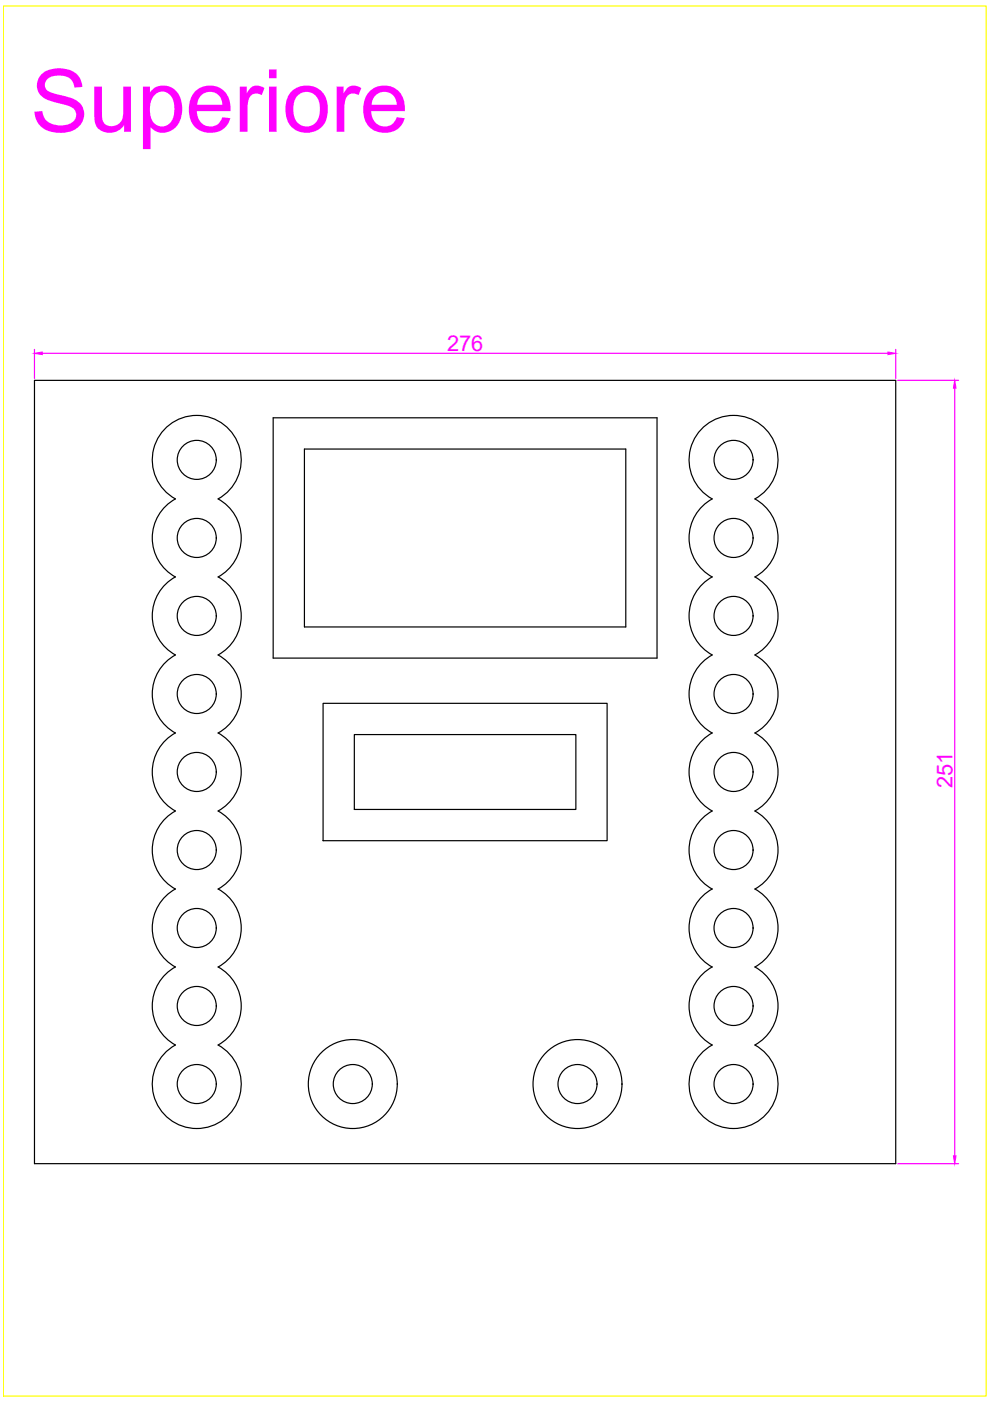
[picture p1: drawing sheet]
<svg xmlns="http://www.w3.org/2000/svg" width="210mm" height="297mm" viewBox="0 0 210 297" stroke-linecap="round" stroke-linejoin="round" font-family="sans-serif">
<defs><g id="words">
<text font-size="18.5" fill="#f0f" x="6.5" y="27.9">Superiore</text>
<g font-size="4.6" fill="#f0f">
<text x="94.8" y="74.4">276</text>
<text x="202" y="167.2" transform="rotate(-90 202 167.2)">251</text>
</g>
</g></defs>
<!-- layer: 0 -->
<g fill="none" stroke="#000" stroke-width=".25">
<path d="M7.3 80.6h182.6v166.1h-182.6zM34.7 91.2a9.4 9.4 0 0 1 14.4 .5 9.4 9.4 0 0 1-2.9 14.1 9.4 9.4 0 0 1 0 16.5 9.4 9.4 0 0 1 0 16.6 9.4 9.4 0 0 1 0 16.5 9.4 9.4 0 0 1 0 16.6 9.4 9.4 0 0 1 0 16.5 9.4 9.4 0 0 1 0 16.5 9.4 9.4 0 0 1 0 16.6 9.4 9.4 0 0 1 2.8 14.2 9.4 9.4 0 0 1-14.6 0 9.4 9.4 0 0 1 2.8-14.2 9.4 9.4 0 0 1 0-16.6 9.4 9.4 0 0 1 0-16.5 9.4 9.4 0 0 1 0-16.6 9.4 9.4 0 0 1 0-16.5 9.4 9.4 0 0 1 0-16.5 9.4 9.4 0 0 1 0-16.6 9.4 9.4 0 0 1 0-16.5 9.4 9.4 0 0 1-2.5-14.6zM57.9 88.6h81.4v50.9h-81.4zM64.5 95.2h68.2v37.7h-68.2zM148.5 91.2a9.4 9.4 0 0 1 14.4 .5 9.4 9.4 0 0 1-2.8 14.1 9.4 9.4 0 0 1 0 16.5 9.4 9.4 0 0 1 0 16.6 9.4 9.4 0 0 1 0 16.5 9.4 9.4 0 0 1 0 16.6 9.4 9.4 0 0 1 0 16.5 9.4 9.4 0 0 1 0 16.5 9.4 9.4 0 0 1 0 16.6 9.4 9.4 0 0 1 2.7 14.2 9.4 9.4 0 0 1-14.5 0 9.4 9.4 0 0 1 2.7-14.2 9.4 9.4 0 0 1 0-16.6 9.4 9.4 0 0 1 0-16.5 9.4 9.4 0 0 1 0-16.6 9.4 9.4 0 0 1 0-16.5 9.4 9.4 0 0 1 0-16.5 9.4 9.4 0 0 1 0-16.6 9.4 9.4 0 0 1 0-16.5 9.4 9.4 0 0 1-2.5-14.6zM68.5 149.1h60.2v29.1h-60.2zM75.1 155.7h47v15.9h-47z"/>
<circle cx="41.7" cy="97.5" r="4.1"/>
<circle cx="155.5" cy="97.5" r="4.1"/>
<circle cx="41.7" cy="114.1" r="4.1"/>
<circle cx="155.5" cy="114.1" r="4.1"/>
<circle cx="41.7" cy="130.6" r="4.1"/>
<circle cx="155.5" cy="130.6" r="4.1"/>
<circle cx="41.7" cy="147.1" r="4.1"/>
<circle cx="155.5" cy="147.1" r="4.1"/>
<circle cx="41.7" cy="163.7" r="4.1"/>
<circle cx="155.5" cy="163.7" r="4.1"/>
<circle cx="41.7" cy="196.8" r="4.1"/>
<circle cx="41.7" cy="180.2" r="4.1"/>
<circle cx="155.5" cy="180.2" r="4.1"/>
<circle cx="155.5" cy="196.8" r="4.1"/>
<circle cx="41.7" cy="213.3" r="4.1"/>
<circle cx="155.5" cy="213.3" r="4.1"/>
<circle cx="41.7" cy="229.8" r="4.1"/>
<circle cx="74.8" cy="229.8" r="9.4"/>
<circle cx="74.8" cy="229.8" r="4.1"/>
<circle cx="122.4" cy="229.8" r="9.4"/>
<circle cx="122.4" cy="229.8" r="4.1"/>
<circle cx="155.5" cy="229.8" r="4.1"/>
</g>
<!-- layer: Quote -->
<path d="M7.3 74.1v6.1M9 74.9h179.3M189.9 74.1v6.1M190.3 80.6h12.9M202.4 82.3v162.8M190.3 246.7h12.9" fill="none" stroke="#f0f" stroke-width=".25"/>
<g fill="#f0f" stroke="#f0f" stroke-width=".21">
<path d="M7.3 74.9l1.7-.3v.6z"/>
<path d="M188.3 74.6l1.6 .3-1.6 .3z"/>
<path d="M202.4 80.6l.3 1.7h-.6z"/>
<path d="M202.1 245.1h.6l-.3 1.6z"/>
</g>
<!-- layer: 0 -->
<path d="M.7 1.3h208.4v294.7h-208.4z" fill="none" stroke="#ff0" stroke-width=".25"/>
<use href="#words"/>
</svg>
